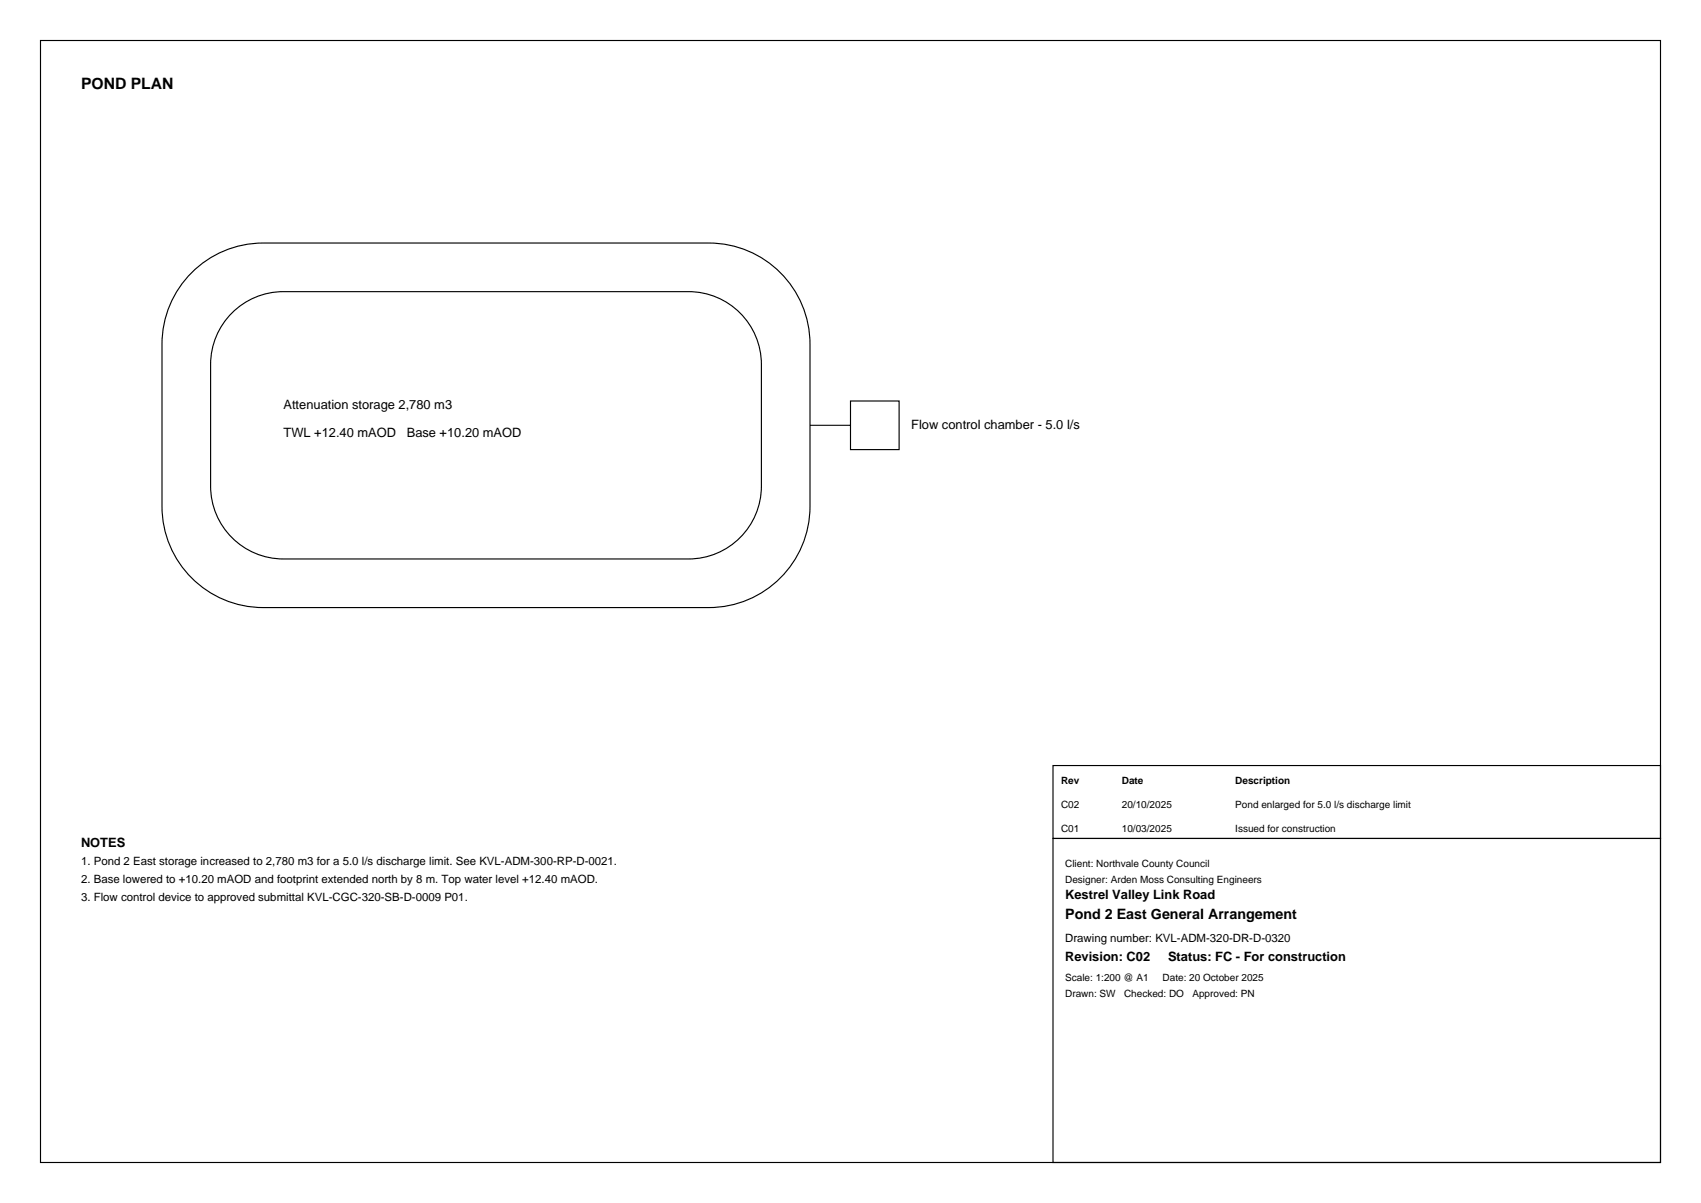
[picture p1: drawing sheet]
<svg xmlns="http://www.w3.org/2000/svg" width="420mm" height="297mm" viewBox="0 0 420 297" stroke-linecap="round" stroke-linejoin="round" font-family="sans-serif">
<defs><g id="words">
<text font-size="3.9" x="20" y="22">POND PLAN</text>
<text font-size="3.5" x="263" y="227">Pond 2 East General Arrangement</text>
<g font-size="3.2">
<text x="70" y="101">Attenuation storage 2,780 m3</text>
<text x="225" y="106">Flow control chamber - 5.0 l/s</text>
<text x="70" y="108">TWL +12.40 mAOD</text>
<text x="100.4" y="108">Base +10.20 mAOD</text>
<text x="20" y="209">NOTES</text>
<text x="263" y="221.9">Kestrel Valley Link Road</text>
<text x="263" y="237.1">Revision: C02</text>
<text x="288.4" y="237.1">Status: FC - For construction</text>
</g>
<g font-size="2.8">
<text x="20" y="213.5">1. Pond 2 East storage increased to 2,780 m3 for a 5.0 l/s discharge limit. See KVL-ADM-300-RP-D-0021.</text>
<text x="20" y="218">2. Base lowered to +10.20 mAOD and footprint extended north by 8 m. Top water level +12.40 mAOD.</text>
<text x="20" y="222.5">3. Flow control device to approved submittal KVL-CGC-320-SB-D-0009 P01.</text>
<text x="263" y="232.6">Drawing number: KVL-ADM-320-DR-D-0320</text>
</g>
<g font-size="2.5">
<text x="262" y="193.5">Rev</text>
<text x="277" y="193.5">Date</text>
<text x="305" y="193.5">Description</text>
<text x="262" y="199.5">C02</text>
<text x="277" y="199.5">20/10/2025</text>
<text x="305" y="199.5">Pond enlarged for 5.0 l/s discharge limit</text>
<text x="262" y="205.5">C01</text>
<text x="277" y="205.5">10/03/2025</text>
<text x="305" y="205.5">Issued for construction</text>
<text x="263" y="214">Client: Northvale County Council</text>
<text x="263" y="218">Designer: Arden Moss Consulting Engineers</text>
<text x="263" y="242.2">Scale: 1:200 @ A1</text>
<text x="287.1" y="242.2">Date: 20 October 2025</text>
<text x="263" y="246.2">Drawn: SW</text>
<text x="277.5" y="246.2">Checked: DO</text>
<text x="294.4" y="246.2">Approved: PN</text>
</g>
</g></defs>
<path d="M10 10h400v277h-400zM47.3 67.3a24.9 24.9 0 0 1 17.7-7.3h110a25 25 0 0 1 25 25v40a25 25 0 0 1-25 25h-110a25 25 0 0 1-25-25v-40a24.9 24.9 0 0 1 7.3-17.7zM57.9 76.7a17.9 17.9 0 0 1 12.1-4.7h100a18 18 0 0 1 18 18v30a18 18 0 0 1-18 18h-100a18 18 0 0 1-18-18v-30a17.9 17.9 0 0 1 5.9-13.3zM210 99h12v12h-12zM200 105h10M260 189h150v18h-150zM260 207h150v80h-150z" fill="none" stroke="#000" stroke-width=".28"/>
<use href="#words"/>
</svg>
